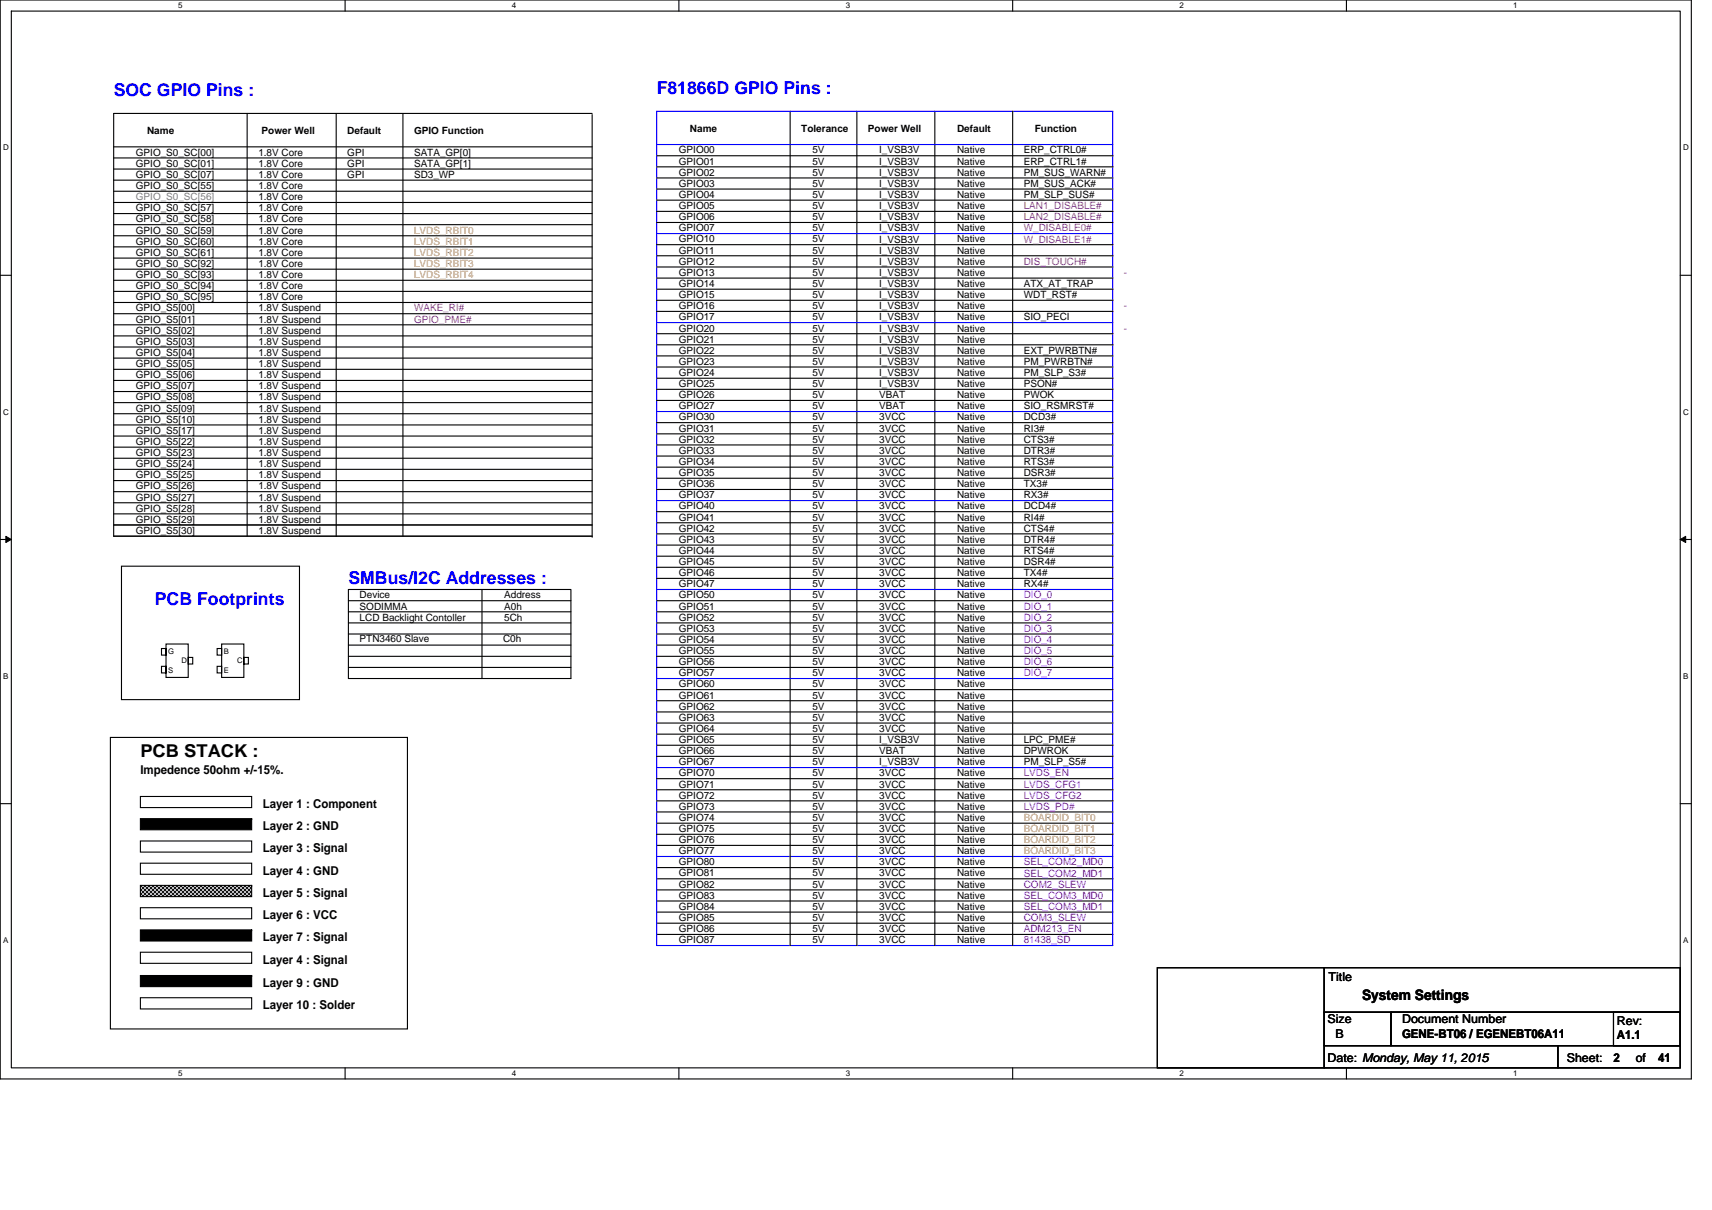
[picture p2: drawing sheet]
<svg xmlns="http://www.w3.org/2000/svg" width="297mm" height="210mm" viewBox="0 0 297 210" stroke-linecap="round" stroke-linejoin="round" font-family="sans-serif">
<defs><g id="words">
<g font-size="3.1" fill="#00f">
<text x="19.7" y="16.7">SOC GPIO Pins :</text>
<text x="113.9" y="16.3">F81866D GPIO Pins :</text>
<text x="60.4" y="101.3">SMBus/I2C Addresses :</text>
<text x="26.9" y="104.9">PCB Footprints</text>
</g>
<text font-size="3.1" x="24.4" y="131.4">PCB STACK :</text>
<text font-size="2.5" x="236.3" y="173.5">System Settings</text>
<g font-size="2.1">
<text x="24.4" y="134.4">Impedence 50ohm +/-15%.</text>
<text x="45.6" y="140.2">Layer 1 : Component</text>
<text x="45.6" y="147.9">Layer 3 : Signal</text>
<text x="45.6" y="144">Layer 2 : GND</text>
<text x="45.6" y="155.6">Layer 5 : Signal</text>
<text x="45.6" y="151.8">Layer 4 : GND</text>
<text x="45.6" y="159.5">Layer 6 : VCC</text>
<text x="45.6" y="167.2">Layer 4 : Signal</text>
<text x="45.6" y="163.3">Layer 7 : Signal</text>
<text x="45.6" y="171.3">Layer 9 : GND</text>
<text x="230.5" y="170.2">Title</text>
<text x="45.6" y="175.1">Layer 10 : Solder</text>
<text x="230.3" y="177.6">Size</text>
<text x="243.3" y="177.6">Document Number</text>
<text x="280.5" y="177.9">Rev:</text>
<text x="230.3" y="184.3">Date: Monday, May 11, 2015</text>
<text x="231.7" y="180.1">B</text>
<text x="243.3" y="180.1">GENE-BT06 / EGENEBT06A11</text>
<text x="271.8" y="184.3">Sheet:</text>
<text x="279.9" y="184.4">2</text>
<text x="280.5" y="180.3">A1.1</text>
<text x="283.8" y="184.3">of</text>
<text x="287.7" y="184.4">41</text>
</g>
<g font-size="1.7">
<text x="25.5" y="23.2">Name</text>
<text x="45.4" y="23.2">Power Well</text>
<text x="60.3" y="23.2">Default</text>
<text x="71.8" y="23.2">GPIO Function</text>
<text x="119.7" y="22.8">Name</text>
<text x="139" y="22.8">Tolerance</text>
<text x="150.6" y="22.8">Power Well</text>
<text x="166" y="22.8">Default</text>
<text x="179.6" y="22.8">Function</text>
<text x="23.6" y="27">GPIO_S0_SC[00]</text>
<text x="23.6" y="29">GPIO_S0_SC[01]</text>
<text x="44.8" y="27">1.8V Core</text>
<text x="44.8" y="29">1.8V Core</text>
<text x="60.3" y="29">GPI</text>
<text x="60.3" y="27">GPI</text>
<text x="71.8" y="27">SATA_GP[0]</text>
<text x="71.8" y="29">SATA_GP[1]</text>
<text x="117.8" y="26.6">GPIO00</text>
<text x="117.8" y="28.6">GPIO01</text>
<text x="140.9" y="26.6">5V</text>
<text x="140.9" y="28.6">5V</text>
<text x="152.5" y="28.6">I_VSB3V</text>
<text x="152.5" y="26.6">I_VSB3V</text>
<text x="166" y="28.6">Native</text>
<text x="166" y="26.6">Native</text>
<text x="177.6" y="26.6">ERP_CTRL0#</text>
<text x="177.6" y="28.6">ERP_CTRL1#</text>
<text x="23.6" y="30.9">GPIO_S0_SC[07]</text>
<text x="23.6" y="32.8">GPIO_S0_SC[55]</text>
<text x="44.8" y="30.9">1.8V Core</text>
<text x="44.8" y="32.8">1.8V Core</text>
<text x="44.8" y="34.7">1.8V Core</text>
<text x="60.3" y="30.9">GPI</text>
<text x="71.8" y="30.9">SD3_WP</text>
<text x="117.8" y="30.5">GPIO02</text>
<text x="117.8" y="32.4">GPIO03</text>
<text x="117.8" y="34.4">GPIO04</text>
<text x="140.9" y="32.4">5V</text>
<text x="140.9" y="30.5">5V</text>
<text x="140.9" y="34.4">5V</text>
<text x="152.5" y="32.4">I_VSB3V</text>
<text x="152.5" y="34.4">I_VSB3V</text>
<text x="152.5" y="30.5">I_VSB3V</text>
<text x="166" y="32.4">Native</text>
<text x="166" y="30.5">Native</text>
<text x="166" y="34.4">Native</text>
<text x="177.6" y="32.4">PM_SUS_ACK#</text>
<text x="177.6" y="34.4">PM_SLP_SUS#</text>
<text x="177.6" y="30.5">PM_SUS_WARN#</text>
<text x="23.6" y="36.7">GPIO_S0_SC[57]</text>
<text x="23.6" y="38.6">GPIO_S0_SC[58]</text>
<text x="23.6" y="40.5">GPIO_S0_SC[59]</text>
<text x="44.8" y="36.7">1.8V Core</text>
<text x="44.8" y="38.6">1.8V Core</text>
<text x="44.8" y="40.5">1.8V Core</text>
<text x="117.8" y="36.3">GPIO05</text>
<text x="117.8" y="38.2">GPIO06</text>
<text x="117.8" y="40.2">GPIO07</text>
<text x="140.9" y="36.3">5V</text>
<text x="140.9" y="38.2">5V</text>
<text x="140.9" y="40.2">5V</text>
<text x="152.5" y="36.3">I_VSB3V</text>
<text x="152.5" y="38.2">I_VSB3V</text>
<text x="152.5" y="40.2">I_VSB3V</text>
<text x="166" y="40.2">Native</text>
<text x="166" y="38.2">Native</text>
<text x="166" y="36.3">Native</text>
<text x="23.6" y="42.5">GPIO_S0_SC[60]</text>
<text x="23.6" y="44.4">GPIO_S0_SC[61]</text>
<text x="23.6" y="46.3">GPIO_S0_SC[92]</text>
<text x="44.8" y="42.5">1.8V Core</text>
<text x="44.8" y="44.4">1.8V Core</text>
<text x="44.8" y="46.3">1.8V Core</text>
<text x="117.8" y="42.1">GPIO10</text>
<text x="117.8" y="44">GPIO11</text>
<text x="117.8" y="45.9">GPIO12</text>
<text x="117.8" y="47.9">GPIO13</text>
<text x="140.9" y="42.1">5V</text>
<text x="140.9" y="44">5V</text>
<text x="140.9" y="47.9">5V</text>
<text x="140.9" y="45.9">5V</text>
<text x="152.5" y="42.1">I_VSB3V</text>
<text x="152.5" y="44">I_VSB3V</text>
<text x="152.5" y="45.9">I_VSB3V</text>
<text x="152.5" y="47.9">I_VSB3V</text>
<text x="166" y="45.9">Native</text>
<text x="166" y="47.9">Native</text>
<text x="166" y="44">Native</text>
<text x="166" y="42.1">Native</text>
<text x="23.6" y="50.2">GPIO_S0_SC[94]</text>
<text x="23.6" y="52.1">GPIO_S0_SC[95]</text>
<text x="23.6" y="48.3">GPIO_S0_SC[93]</text>
<text x="44.8" y="50.2">1.8V Core</text>
<text x="44.8" y="52.1">1.8V Core</text>
<text x="44.8" y="48.3">1.8V Core</text>
<text x="117.8" y="49.8">GPIO14</text>
<text x="117.8" y="51.7">GPIO15</text>
<text x="117.8" y="53.7">GPIO16</text>
<text x="140.9" y="49.8">5V</text>
<text x="140.9" y="51.7">5V</text>
<text x="140.9" y="53.7">5V</text>
<text x="152.5" y="49.8">I_VSB3V</text>
<text x="152.5" y="51.7">I_VSB3V</text>
<text x="152.5" y="53.7">I_VSB3V</text>
<text x="166" y="53.7">Native</text>
<text x="166" y="51.7">Native</text>
<text x="166" y="49.8">Native</text>
<text x="177.6" y="49.8">ATX_AT_TRAP</text>
<text x="177.6" y="51.7">WDT_RST#</text>
<text x="23.6" y="54">GPIO_S5[00]</text>
<text x="23.6" y="56">GPIO_S5[01]</text>
<text x="23.6" y="57.9">GPIO_S5[02]</text>
<text x="23.6" y="59.8">GPIO_S5[03]</text>
<text x="44.8" y="54">1.8V Suspend</text>
<text x="44.8" y="59.8">1.8V Suspend</text>
<text x="44.8" y="57.9">1.8V Suspend</text>
<text x="44.8" y="56">1.8V Suspend</text>
<text x="117.8" y="55.6">GPIO17</text>
<text x="117.8" y="57.5">GPIO20</text>
<text x="117.8" y="59.5">GPIO21</text>
<text x="140.9" y="55.6">5V</text>
<text x="140.9" y="57.5">5V</text>
<text x="140.9" y="59.5">5V</text>
<text x="152.5" y="57.5">I_VSB3V</text>
<text x="152.5" y="59.5">I_VSB3V</text>
<text x="152.5" y="55.6">I_VSB3V</text>
<text x="166" y="59.5">Native</text>
<text x="166" y="57.5">Native</text>
<text x="166" y="55.6">Native</text>
<text x="177.6" y="55.6">SIO_PECI</text>
<text x="23.6" y="61.8">GPIO_S5[04]</text>
<text x="23.6" y="63.7">GPIO_S5[05]</text>
<text x="23.6" y="65.6">GPIO_S5[06]</text>
<text x="44.8" y="61.8">1.8V Suspend</text>
<text x="44.8" y="63.7">1.8V Suspend</text>
<text x="44.8" y="65.6">1.8V Suspend</text>
<text x="117.8" y="61.4">GPIO22</text>
<text x="117.8" y="63.3">GPIO23</text>
<text x="117.8" y="65.2">GPIO24</text>
<text x="140.9" y="61.4">5V</text>
<text x="140.9" y="63.3">5V</text>
<text x="140.9" y="65.2">5V</text>
<text x="152.5" y="61.4">I_VSB3V</text>
<text x="152.5" y="63.3">I_VSB3V</text>
<text x="152.5" y="65.2">I_VSB3V</text>
<text x="166" y="61.4">Native</text>
<text x="166" y="65.2">Native</text>
<text x="166" y="63.3">Native</text>
<text x="177.6" y="61.4">EXT_PWRBTN#</text>
<text x="177.6" y="65.2">PM_SLP_S3#</text>
<text x="177.6" y="63.3">PM_PWRBTN#</text>
<text x="23.6" y="67.6">GPIO_S5[07]</text>
<text x="23.6" y="69.5">GPIO_S5[08]</text>
<text x="23.6" y="71.4">GPIO_S5[09]</text>
<text x="44.8" y="67.6">1.8V Suspend</text>
<text x="44.8" y="71.4">1.8V Suspend</text>
<text x="44.8" y="69.5">1.8V Suspend</text>
<text x="117.8" y="67.2">GPIO25</text>
<text x="117.8" y="69.1">GPIO26</text>
<text x="117.8" y="71">GPIO27</text>
<text x="140.9" y="67.2">5V</text>
<text x="140.9" y="69.1">5V</text>
<text x="140.9" y="71">5V</text>
<text x="152.5" y="71">VBAT</text>
<text x="152.5" y="69.1">VBAT</text>
<text x="152.5" y="67.2">I_VSB3V</text>
<text x="166" y="67.2">Native</text>
<text x="166" y="71">Native</text>
<text x="166" y="69.1">Native</text>
<text x="177.6" y="71">SIO_RSMRST#</text>
<text x="177.6" y="69.1">PWOK</text>
<text x="177.6" y="67.2">PSON#</text>
<text x="23.6" y="73.3">GPIO_S5[10]</text>
<text x="23.6" y="75.3">GPIO_S5[17]</text>
<text x="23.6" y="77.2">GPIO_S5[22]</text>
<text x="44.8" y="77.2">1.8V Suspend</text>
<text x="44.8" y="75.3">1.8V Suspend</text>
<text x="44.8" y="73.3">1.8V Suspend</text>
<text x="117.8" y="73">GPIO30</text>
<text x="117.8" y="74.9">GPIO31</text>
<text x="117.8" y="76.8">GPIO32</text>
<text x="140.9" y="73">5V</text>
<text x="140.9" y="74.9">5V</text>
<text x="140.9" y="76.8">5V</text>
<text x="152.5" y="73">3VCC</text>
<text x="152.5" y="74.9">3VCC</text>
<text x="152.5" y="76.8">3VCC</text>
<text x="166" y="73">Native</text>
<text x="166" y="74.9">Native</text>
<text x="166" y="76.8">Native</text>
<text x="177.6" y="76.8">CTS3#</text>
<text x="177.6" y="74.9">RI3#</text>
<text x="177.6" y="73">DCD3#</text>
<text x="23.6" y="79.1">GPIO_S5[23]</text>
<text x="23.6" y="81.1">GPIO_S5[24]</text>
<text x="23.6" y="83">GPIO_S5[25]</text>
<text x="44.8" y="79.1">1.8V Suspend</text>
<text x="44.8" y="81.1">1.8V Suspend</text>
<text x="44.8" y="83">1.8V Suspend</text>
<text x="117.8" y="78.8">GPIO33</text>
<text x="117.8" y="80.7">GPIO34</text>
<text x="117.8" y="82.6">GPIO35</text>
<text x="140.9" y="78.8">5V</text>
<text x="140.9" y="80.7">5V</text>
<text x="140.9" y="82.6">5V</text>
<text x="152.5" y="78.8">3VCC</text>
<text x="152.5" y="80.7">3VCC</text>
<text x="152.5" y="82.6">3VCC</text>
<text x="166" y="78.8">Native</text>
<text x="166" y="80.7">Native</text>
<text x="166" y="82.6">Native</text>
<text x="177.6" y="82.6">DSR3#</text>
<text x="177.6" y="80.7">RTS3#</text>
<text x="177.6" y="78.8">DTR3#</text>
<text x="23.6" y="84.9">GPIO_S5[26]</text>
<text x="23.6" y="86.9">GPIO_S5[27]</text>
<text x="23.6" y="88.8">GPIO_S5[28]</text>
<text x="44.8" y="84.9">1.8V Suspend</text>
<text x="44.8" y="86.9">1.8V Suspend</text>
<text x="44.8" y="88.8">1.8V Suspend</text>
<text x="117.8" y="88.4">GPIO40</text>
<text x="117.8" y="84.5">GPIO36</text>
<text x="117.8" y="86.5">GPIO37</text>
<text x="140.9" y="86.5">5V</text>
<text x="140.9" y="88.4">5V</text>
<text x="140.9" y="84.5">5V</text>
<text x="152.5" y="86.5">3VCC</text>
<text x="152.5" y="88.4">3VCC</text>
<text x="152.5" y="84.5">3VCC</text>
<text x="166" y="84.5">Native</text>
<text x="166" y="86.5">Native</text>
<text x="166" y="88.4">Native</text>
<text x="177.6" y="84.5">TX3#</text>
<text x="177.6" y="86.5">RX3#</text>
<text x="177.6" y="88.4">DCD4#</text>
<text x="23.6" y="90.7">GPIO_S5[29]</text>
<text x="23.6" y="92.6">GPIO_S5[30]</text>
<text x="44.8" y="90.7">1.8V Suspend</text>
<text x="44.8" y="92.6">1.8V Suspend</text>
<text x="117.8" y="90.3">GPIO41</text>
<text x="117.8" y="92.3">GPIO42</text>
<text x="117.8" y="94.2">GPIO43</text>
<text x="140.9" y="90.3">5V</text>
<text x="140.9" y="92.3">5V</text>
<text x="140.9" y="94.2">5V</text>
<text x="152.5" y="90.3">3VCC</text>
<text x="152.5" y="92.3">3VCC</text>
<text x="152.5" y="94.2">3VCC</text>
<text x="166" y="90.3">Native</text>
<text x="166" y="92.3">Native</text>
<text x="166" y="94.2">Native</text>
<text x="177.6" y="94.2">DTR4#</text>
<text x="177.6" y="92.3">CTS4#</text>
<text x="177.6" y="90.3">RI4#</text>
<text x="117.8" y="96.1">GPIO44</text>
<text x="117.8" y="98.1">GPIO45</text>
<text x="117.8" y="100">GPIO46</text>
<text x="117.8" y="101.9">GPIO47</text>
<text x="140.9" y="96.1">5V</text>
<text x="140.9" y="100">5V</text>
<text x="140.9" y="101.9">5V</text>
<text x="140.9" y="98.1">5V</text>
<text x="152.5" y="96.1">3VCC</text>
<text x="152.5" y="98.1">3VCC</text>
<text x="152.5" y="100">3VCC</text>
<text x="152.5" y="101.9">3VCC</text>
<text x="166" y="96.1">Native</text>
<text x="166" y="98.1">Native</text>
<text x="166" y="100">Native</text>
<text x="166" y="101.9">Native</text>
<text x="177.6" y="100">TX4#</text>
<text x="177.6" y="101.9">RX4#</text>
<text x="177.6" y="98.1">DSR4#</text>
<text x="177.6" y="96.1">RTS4#</text>
<text x="62.4" y="103.8">Device</text>
<text x="62.4" y="105.8">SODIMMA</text>
<text x="62.4" y="107.7">LCD Backlight Contoller</text>
<text x="87.5" y="107.7">5Ch</text>
<text x="87.5" y="103.8">Address</text>
<text x="87.5" y="105.8">A0h</text>
<text x="117.8" y="103.8">GPIO50</text>
<text x="117.8" y="105.8">GPIO51</text>
<text x="117.8" y="107.7">GPIO52</text>
<text x="140.9" y="103.8">5V</text>
<text x="140.9" y="105.8">5V</text>
<text x="140.9" y="107.7">5V</text>
<text x="152.5" y="103.8">3VCC</text>
<text x="152.5" y="105.8">3VCC</text>
<text x="152.5" y="107.7">3VCC</text>
<text x="166" y="103.8">Native</text>
<text x="166" y="107.7">Native</text>
<text x="166" y="105.8">Native</text>
<text x="62.4" y="111.4">PTN3460 Slave</text>
<text x="87.3" y="111.4">C0h</text>
<text x="117.8" y="109.6">GPIO53</text>
<text x="117.8" y="111.6">GPIO54</text>
<text x="117.8" y="113.5">GPIO55</text>
<text x="140.9" y="111.6">5V</text>
<text x="140.9" y="113.5">5V</text>
<text x="140.9" y="109.6">5V</text>
<text x="152.5" y="109.6">3VCC</text>
<text x="152.5" y="111.6">3VCC</text>
<text x="152.5" y="113.5">3VCC</text>
<text x="166" y="109.6">Native</text>
<text x="166" y="111.6">Native</text>
<text x="166" y="113.5">Native</text>
<text x="117.8" y="115.4">GPIO56</text>
<text x="117.8" y="117.4">GPIO57</text>
<text x="117.8" y="119.3">GPIO60</text>
<text x="140.9" y="115.4">5V</text>
<text x="140.9" y="117.4">5V</text>
<text x="140.9" y="119.3">5V</text>
<text x="152.5" y="115.4">3VCC</text>
<text x="152.5" y="117.4">3VCC</text>
<text x="152.5" y="119.3">3VCC</text>
<text x="166" y="115.4">Native</text>
<text x="166" y="117.4">Native</text>
<text x="166" y="119.3">Native</text>
<text x="117.8" y="121.2">GPIO61</text>
<text x="117.8" y="123.2">GPIO62</text>
<text x="117.8" y="125.1">GPIO63</text>
<text x="140.9" y="123.2">5V</text>
<text x="140.9" y="125.1">5V</text>
<text x="140.9" y="121.2">5V</text>
<text x="152.5" y="121.2">3VCC</text>
<text x="152.5" y="123.2">3VCC</text>
<text x="152.5" y="125.1">3VCC</text>
<text x="166" y="121.2">Native</text>
<text x="166" y="123.1">Native</text>
<text x="166" y="125.1">Native</text>
<text x="117.8" y="127">GPIO64</text>
<text x="117.8" y="129">GPIO65</text>
<text x="117.8" y="130.9">GPIO66</text>
<text x="140.9" y="127">5V</text>
<text x="140.9" y="129">5V</text>
<text x="140.9" y="130.9">5V</text>
<text x="152.5" y="127">3VCC</text>
<text x="152.5" y="128.9">I_VSB3V</text>
<text x="152.5" y="130.9">VBAT</text>
<text x="166" y="127">Native</text>
<text x="166" y="128.9">Native</text>
<text x="166" y="130.9">Native</text>
<text x="177.6" y="130.9">DPWROK</text>
<text x="177.6" y="128.9">LPC_PME#</text>
<text x="117.8" y="132.8">GPIO67</text>
<text x="117.8" y="134.8">GPIO70</text>
<text x="117.8" y="136.7">GPIO71</text>
<text x="140.9" y="134.8">5V</text>
<text x="140.9" y="136.7">5V</text>
<text x="140.9" y="132.8">5V</text>
<text x="152.5" y="132.8">I_VSB3V</text>
<text x="152.5" y="134.7">3VCC</text>
<text x="152.5" y="136.7">3VCC</text>
<text x="166" y="136.7">Native</text>
<text x="166" y="132.8">Native</text>
<text x="166" y="134.8">Native</text>
<text x="177.6" y="132.8">PM_SLP_S5#</text>
<text x="117.8" y="138.6">GPIO72</text>
<text x="117.8" y="140.5">GPIO73</text>
<text x="117.8" y="142.5">GPIO74</text>
<text x="140.9" y="138.6">5V</text>
<text x="140.9" y="140.5">5V</text>
<text x="140.9" y="142.5">5V</text>
<text x="152.5" y="138.6">3VCC</text>
<text x="152.5" y="140.5">3VCC</text>
<text x="152.5" y="142.5">3VCC</text>
<text x="166" y="138.6">Native</text>
<text x="166" y="140.5">Native</text>
<text x="166" y="142.5">Native</text>
<text x="117.8" y="144.4">GPIO75</text>
<text x="117.8" y="146.3">GPIO76</text>
<text x="117.8" y="148.3">GPIO77</text>
<text x="140.9" y="146.3">5V</text>
<text x="140.9" y="144.4">5V</text>
<text x="140.9" y="148.3">5V</text>
<text x="152.5" y="146.3">3VCC</text>
<text x="152.5" y="144.4">3VCC</text>
<text x="152.5" y="148.3">3VCC</text>
<text x="166" y="144.4">Native</text>
<text x="166" y="146.3">Native</text>
<text x="166" y="148.3">Native</text>
<text x="117.8" y="150.2">GPIO80</text>
<text x="117.8" y="152.1">GPIO81</text>
<text x="117.8" y="154.1">GPIO82</text>
<text x="117.8" y="156">GPIO83</text>
<text x="140.9" y="150.2">5V</text>
<text x="140.9" y="152.1">5V</text>
<text x="140.9" y="154.1">5V</text>
<text x="140.9" y="156">5V</text>
<text x="152.5" y="150.2">3VCC</text>
<text x="152.5" y="152.1">3VCC</text>
<text x="152.5" y="154.1">3VCC</text>
<text x="152.5" y="156">3VCC</text>
<text x="166" y="152.1">Native</text>
<text x="166" y="154.1">Native</text>
<text x="166" y="156">Native</text>
<text x="166" y="150.2">Native</text>
<text x="117.8" y="157.9">GPIO84</text>
<text x="117.8" y="159.8">GPIO85</text>
<text x="117.8" y="161.8">GPIO86</text>
<text x="140.9" y="157.9">5V</text>
<text x="140.9" y="161.8">5V</text>
<text x="140.9" y="159.8">5V</text>
<text x="152.5" y="157.9">3VCC</text>
<text x="152.5" y="161.8">3VCC</text>
<text x="152.5" y="159.8">3VCC</text>
<text x="166" y="157.9">Native</text>
<text x="166" y="159.8">Native</text>
<text x="166" y="161.8">Native</text>
<text x="117.8" y="163.7">GPIO87</text>
<text x="140.9" y="163.7">5V</text>
<text x="152.5" y="163.7">3VCC</text>
<text x="166" y="163.7">Native</text>
</g>
<text font-size="1.7" fill="#808080" x="23.6" y="34.7">GPIO_S0_SC[56]</text>
<g font-size="1.7" fill="#ff8000">
<text x="71.8" y="40.5">LVDS_RBIT0</text>
<text x="71.8" y="42.5">LVDS_RBIT1</text>
<text x="71.8" y="44.4">LVDS_RBIT2</text>
<text x="71.8" y="46.3">LVDS_RBIT3</text>
<text x="71.8" y="48.3">LVDS_RBIT4</text>
<text x="177.6" y="142.5">BOARDID_BIT0</text>
<text x="177.6" y="146.3">BOARDID_BIT2</text>
<text x="177.6" y="148.3">BOARDID_BIT3</text>
<text x="177.6" y="144.4">BOARDID_BIT1</text>
</g>
<g font-size="1.7" fill="#ff0080">
<text x="177.6" y="40.2">W_DISABLE0#</text>
<text x="177.6" y="36.3">LAN1_DISABLE#</text>
<text x="177.6" y="38.2">LAN2_DISABLE#</text>
<text x="177.6" y="45.9">DIS_TOUCH#</text>
<text x="177.6" y="42.1">W_DISABLE1#</text>
<text x="195" y="47.9">-</text>
<text x="195" y="53.7">-</text>
<text x="71.8" y="56">GPIO_PME#</text>
<text x="71.8" y="54">WAKE_RI#</text>
<text x="195" y="57.5">-</text>
</g>
<g font-size="1.7" fill="#8000ff">
<text x="177.6" y="105.8">DIO_1</text>
<text x="177.6" y="107.7">DIO_2</text>
<text x="177.6" y="103.8">DIO_0</text>
<text x="177.6" y="109.6">DIO_3</text>
<text x="177.6" y="111.6">DIO_4</text>
<text x="177.6" y="113.5">DIO_5</text>
<text x="177.6" y="115.4">DIO_6</text>
<text x="177.6" y="117.4">DIO_7</text>
<text x="177.6" y="134.8">LVDS_EN</text>
<text x="177.6" y="136.7">LVDS_CFG1</text>
<text x="177.6" y="138.6">LVDS_CFG2</text>
<text x="177.6" y="140.5">LVDS_PD#</text>
<text x="177.6" y="152.1">SEL_COM2_MD1</text>
<text x="177.6" y="150.2">SEL_COM2_MD0</text>
<text x="177.6" y="154.1">COM2_SLEW</text>
<text x="177.6" y="156">SEL_COM3_MD0</text>
<text x="177.6" y="157.9">SEL_COM3_MD1</text>
<text x="177.6" y="159.8">COM3_SLEW</text>
<text x="177.6" y="161.8">ADM213_EN</text>
<text x="177.6" y="163.7">81438_SD</text>
</g>
<g font-size="1.4">
<text x="30.9" y="1.5">5</text>
<text x="88.8" y="1.5">4</text>
<text x="146.7" y="1.5">3</text>
<text x="204.7" y="1.5">2</text>
<text x="262.6" y="1.5">1</text>
<text x=".5" y="26.1">D</text>
<text x="292" y="26.1">D</text>
<text x=".5" y="71.9">C</text>
<text x="292" y="71.9">C</text>
<text x=".5" y="117.8">B</text>
<text x="292" y="117.8">B</text>
<text x=".5" y="163.6">A</text>
<text x="292" y="163.6">A</text>
<text x="30.9" y="186.8">5</text>
<text x="88.8" y="186.8">4</text>
<text x="146.7" y="186.8">3</text>
<text x="204.7" y="186.8">2</text>
<text x="262.6" y="186.8">1</text>
</g>
<g font-size="1.3">
<text x="29.2" y="113.6">G</text>
<text x="38.8" y="113.6">B</text>
<text x="29.2" y="116.8">S</text>
<text x="31.5" y="115.1">D</text>
<text x="38.8" y="116.8">E</text>
<text x="41.1" y="115.1">C</text>
</g>
</g></defs>
<path d="M0 0h293.5v187.2h-293.5zM2 1.9h289.5v183.4h-289.5z" fill="none" stroke="#000" stroke-width=".19"/>
<g fill="#fff">
<path d="M30.9 .2h.8v1.6h-.8z"/>
<path d="M30.9 185.5h.8v1.6h-.8z"/>
</g>
<path d="M59.9 0v1.9M59.9 185.3v1.9" fill="none" stroke="#000" stroke-width=".19"/>
<g fill="#fff">
<path d="M88.8 .2h.8v1.6h-.8z"/>
<path d="M88.8 185.5h.8v1.6h-.8z"/>
</g>
<path d="M117.8 0v1.9M117.8 185.3v1.9" fill="none" stroke="#000" stroke-width=".19"/>
<g fill="#fff">
<path d="M146.7 .2h.8v1.6h-.8z"/>
<path d="M146.7 185.5h.8v1.6h-.8z"/>
</g>
<path d="M175.7 0v1.9M175.7 185.3v1.9" fill="none" stroke="#000" stroke-width=".19"/>
<g fill="#fff">
<path d="M204.7 .2h.7v1.6h-.7z"/>
<path d="M204.7 185.5h.7v1.6h-.7z"/>
</g>
<path d="M233.6 0v1.9M233.6 185.3v1.9" fill="none" stroke="#000" stroke-width=".19"/>
<g fill="#fff">
<path d="M262.6 .2h.7v1.6h-.7z"/>
<path d="M262.6 185.5h.7v1.6h-.7z"/>
<path d="M.5 24.8h1v1.6h-1z"/>
<path d="M292 24.8h1v1.6h-1z"/>
<path d="M.5 70.7h1v1.5h-1z"/>
<path d="M292 70.7h1v1.5h-1z"/>
</g>
<path d="M0 47.8h2M291.5 47.8h2" fill="none" stroke="#000" stroke-width=".19"/>
<g fill="#fff">
<path d="M.5 116.5h.9v1.6h-.9z"/>
<path d="M292 116.5h.9v1.6h-.9z"/>
</g>
<path d="M0 93.6h2M291.5 93.6h2" fill="none" stroke="#000" stroke-width=".19"/>
<path d="M1 93.1l1 .5-1 .5zM291.5 93.6l1-.5v1z" fill="#000" stroke="#000" stroke-width=".17"/>
<g fill="#fff">
<path d="M.5 162.4h.9v1.5h-.9z"/>
<path d="M292 162.4h.9v1.5h-.9z"/>
</g>
<g fill="none" stroke="#000" stroke-width=".19">
<path d="M42.9 19.7v73.3M58.3 19.7v73.3M69.9 19.7v73.3M102.7 19.7h-83v73.3h83M102.7 19.9v73.3M137.1 19.3v144.8M148.7 19.3v144.8M162.2 19.3v144.8M175.7 19.3v144.8M19.7 27.4h83M19.7 29.3h83M19.7 31.3h83"/>
<path d="M19.7 33.2h83M19.7 35.1h83M19.7 25.5h83M19.7 37.1h83M19.7 39h83M113.9 27h79.2M113.9 29h79.2M113.9 30.9h79.2M113.9 32.8h79.2M113.9 34.7h79.2M113.9 36.7h79.2M113.9 38.6h79.2"/>
<path d="M19.7 40.9h83M19.7 42.8h83M19.7 44.8h83M19.7 52.5h83M19.7 54.4h83M19.7 56.4h83M19.7 58.3h83M19.7 46.7h83M19.7 48.6h83M19.7 50.6h83M113.9 42.5h79.2M113.9 44.4h79.2"/>
<path d="M113.9 46.3h79.2M113.9 48.3h79.2M113.9 50.2h79.2M113.9 52.1h79.2M113.9 54h79.2M113.9 57.9h79.2M113.9 59.8h79.2M19.7 60.2h83M19.7 62.1h83M19.7 64.1h83M19.7 66h83M19.7 67.9h83"/>
<path d="M19.7 69.9h83M19.7 73.7h83M19.7 75.7h83M19.7 77.6h83M19.7 79.5h83M19.7 71.8h83M113.9 61.8h79.2M113.9 63.7h79.2M113.9 65.6h79.2M113.9 67.6h79.2M113.9 69.5h79.2M113.9 73.3h79.2"/>
<path d="M113.9 75.3h79.2M113.9 77.2h79.2M113.9 79.1h79.2M19.7 81.4h83M19.7 83.4h83M19.7 85.3h83M19.7 87.2h83M19.7 89.2h83M19.7 91.1h83M21.1 98.3h30.9v23.1h-30.9zM113.9 81.1h79.2M113.9 83h79.2"/>
<path d="M113.9 84.9h79.2M113.9 88.8h79.2M113.9 90.7h79.2M113.9 92.6h79.2M113.9 94.6h79.2M113.9 96.5h79.2M113.9 98.4h79.2M28 112.5h.8v1.2h-.8zM28 115.6h.8v1.2h-.8zM28.8 111.8h3.9v5.8h-3.9zM32.7 114.1h.7v1.1h-.7zM37.7 112.5h.8v1.2h-.8z"/>
<path d="M37.7 115.6h.8v1.2h-.8zM38.5 111.8h3.8v5.8h-3.8zM42.3 114.1h.8v1.1h-.8zM60.4 104.2h38.7M60.4 106.2h38.7M60.4 108.1h38.7M60.4 110h38.7M60.4 115.8h38.7M60.4 102.3h38.7v15.5h-38.7zM60.4 112h38.7M60.4 113.9h38.7M83.6 102.3v15.5"/>
<path d="M113.9 100.4h79.2M113.9 104.2h79.2M113.9 106.2h79.2M113.9 108.1h79.2M113.9 110h79.2M113.9 112h79.2M113.9 113.9h79.2M113.9 115.8h79.2M113.9 119.7h79.2M0 139.5h2M19.2 128h51.5v50.6h-51.5zM24.4 138.2h19.3v1.9h-19.3z"/>
<path d="M113.9 121.6h79.2M113.9 123.5h79.2M113.9 125.5h79.2M113.9 127.4h79.2M113.9 129.3h79.2M113.9 131.3h79.2M113.9 135.1h79.2M113.9 137.1h79.2M113.9 139h79.2M291.5 139.5h2M24.4 149.8h19.3v1.9h-19.3zM24.4 145.9h19.3v2h-19.3z"/>
<path d="M24.4 157.5h19.3v1.9h-19.3zM113.9 150.6h79.2M113.9 152.5h79.2M113.9 154.4h79.2M113.9 156.4h79.2M113.9 158.3h79.2M113.9 146.7h79.2M113.9 140.9h79.2M113.9 142.9h79.2M113.9 144.8h79.2M24.4 165.2h19.3v2h-19.3zM24.4 173.1h19.3v2h-19.3z"/>
<path d="M113.9 160.2h79.2M113.9 162.2h79.2M200.8 167.9h29v17.4h-29zM229.8 175.7h11.5v5.8h-11.5zM229.8 167.9h61.7v7.8h-61.7zM241.3 175.7h50.2v5.8h-50.2zM279.9 175.7h11.6v5.8h-11.6zM229.8 181.5h40.5v3.8h-40.5zM270.3 181.5h21.2v3.8h-21.2z"/>
</g>
<g fill="#000" stroke="#000" stroke-width=".19">
<path d="M24.4 153.6v2h19.3v-2z" fill-rule="evenodd"/>
<path d="M24.4 142.1v1.9h19.3v-1.9z" fill-rule="evenodd"/>
<path d="M24.4 161.4v1.9h19.3v-1.9z" fill-rule="evenodd"/>
<path d="M24.4 169.3v1.9h19.3v-1.9z" fill-rule="evenodd"/>
</g>
<path d="M113.9 19.3h79.2v144.8h-79.2zM113.9 25.1h79.2M113.9 40.5h79.2M113.9 56h79.2M113.9 71.4h79.2M113.9 86.9h79.2M113.9 102.3h79.2M113.9 117.8h79.2M113.9 133.2h79.2M113.9 148.6h79.2" fill="none" stroke="#00f" stroke-width=".19"/>
<use href="#words"/>
</svg>
